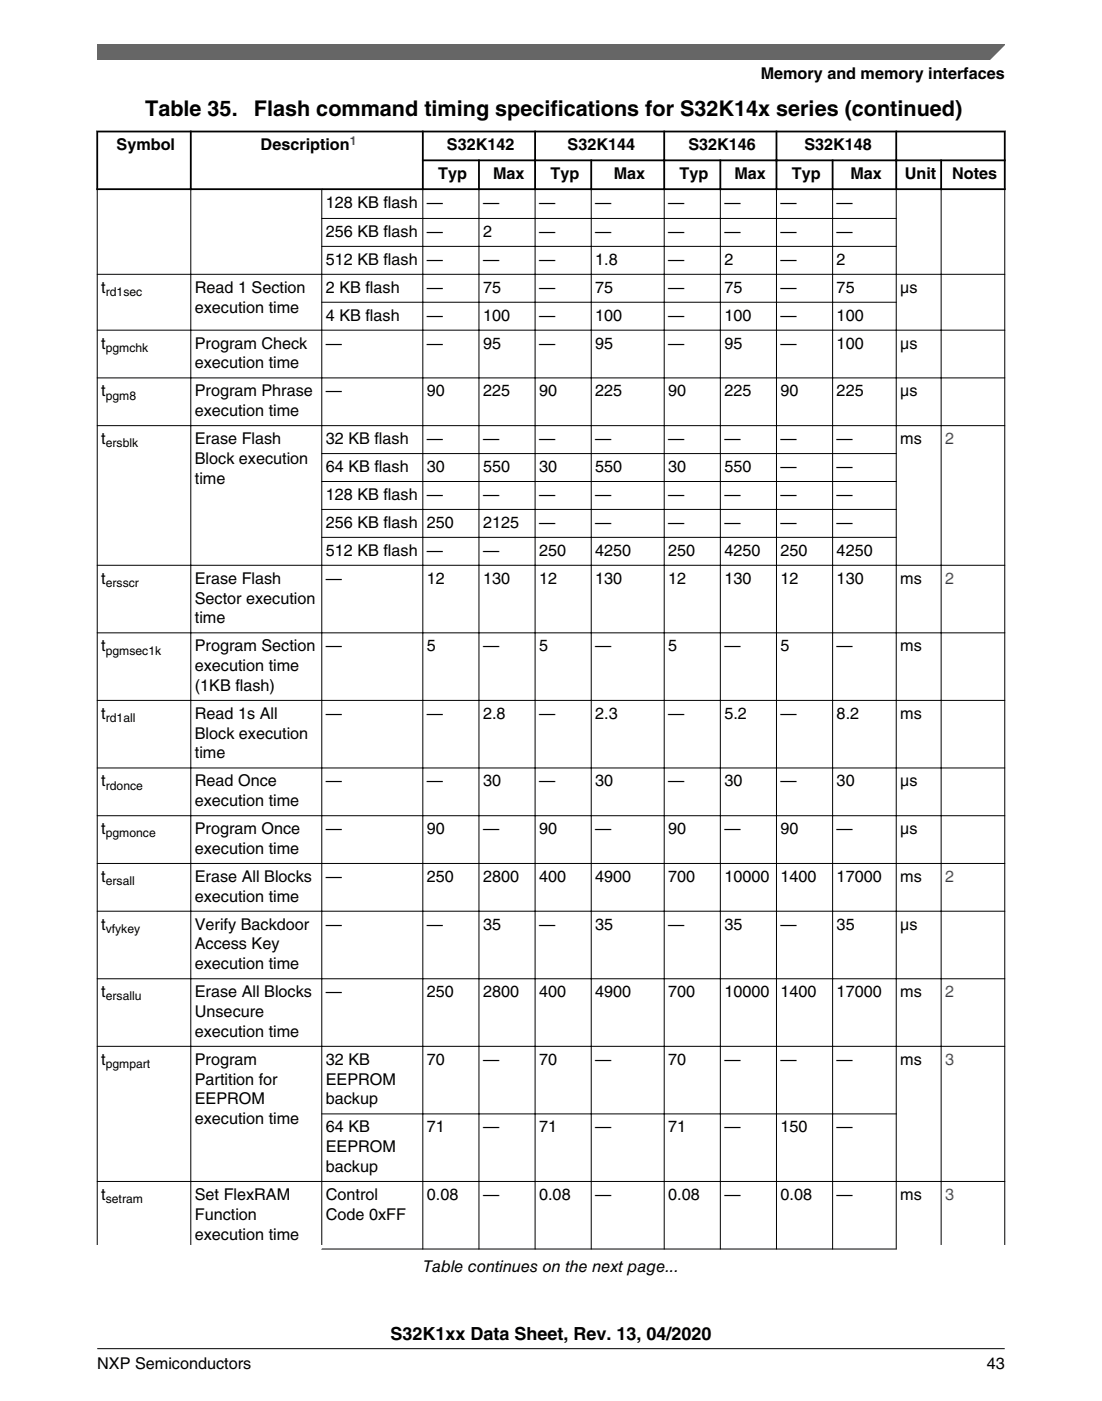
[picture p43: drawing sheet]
<svg xmlns="http://www.w3.org/2000/svg" width="216mm" height="274mm" viewBox="0 0 216 274" stroke-linecap="round" stroke-linejoin="round" font-family="sans-serif">
<defs><g id="words">
<g font-size="4.2">
<text x="28.4" y="22.7">Table 35.</text>
<text x="49.7" y="22.7">Flash command timing specifications for S32K14x series (continued)</text>
</g>
<text font-size="3.5" x="76.5" y="262.3">S32K1xx Data Sheet, Rev. 13, 04/2020</text>
<g font-size="3.2">
<text x="149" y="15.5">Memory and memory interfaces</text>
<text x="22.8" y="29.4">Symbol</text>
<text x="51.1" y="29.4">Description</text>
<text x="87.6" y="29.4">S32K142</text>
<text x="111.2" y="29.4">S32K144</text>
<text x="134.9" y="29.4">S32K146</text>
<text x="157.6" y="29.4">S32K148</text>
<text x="85.9" y="35.1">Typ</text>
<text x="96.6" y="35.1">Max</text>
<text x="107.9" y="35.1">Typ</text>
<text x="120.2" y="35.1">Max</text>
<text x="133.2" y="35.1">Typ</text>
<text x="143.9" y="35.1">Max</text>
<text x="155.2" y="35.1">Typ</text>
<text x="166.6" y="35.1">Max</text>
<text x="177.3" y="35.1">Unit</text>
<text x="186.6" y="35.1">Notes</text>
<text x="63.8" y="40.7">128 KB flash</text>
<text x="83.6" y="40.7">—</text>
<text x="94.6" y="40.7">—</text>
<text x="105.6" y="40.7">—</text>
<text x="116.6" y="40.7">—</text>
<text x="130.9" y="40.7">—</text>
<text x="141.9" y="40.7">—</text>
<text x="152.9" y="40.7">—</text>
<text x="163.9" y="40.7">—</text>
<text x="63.8" y="46.4">256 KB flash</text>
<text x="83.6" y="46.4">—</text>
<text x="94.6" y="46.4">2</text>
<text x="105.6" y="46.4">—</text>
<text x="116.6" y="46.4">—</text>
<text x="130.9" y="46.4">—</text>
<text x="141.9" y="46.4">—</text>
<text x="152.9" y="46.4">—</text>
<text x="163.9" y="46.4">—</text>
<text x="63.8" y="51.8">512 KB flash</text>
<text x="83.6" y="51.8">—</text>
<text x="94.6" y="51.8">—</text>
<text x="105.6" y="51.8">—</text>
<text x="116.6" y="51.8">1.8</text>
<text x="130.9" y="51.8">—</text>
<text x="141.9" y="51.8">2</text>
<text x="152.9" y="51.8">—</text>
<text x="163.9" y="51.8">2</text>
<text x="19.8" y="57.3">t</text>
<text x="38.2" y="57.3">Read 1 Section</text>
<text x="63.8" y="57.3">2 KB flash</text>
<text x="83.6" y="57.3">—</text>
<text x="94.6" y="57.3">75</text>
<text x="105.6" y="57.3">—</text>
<text x="116.6" y="57.3">75</text>
<text x="130.9" y="57.3">—</text>
<text x="141.9" y="57.3">75</text>
<text x="152.9" y="57.3">—</text>
<text x="163.9" y="57.3">75</text>
<text x="176.4" y="57.3">µs</text>
<text x="38.2" y="61.2">execution time</text>
<text x="63.8" y="62.8">4 KB flash</text>
<text x="83.6" y="62.8">—</text>
<text x="94.6" y="62.8">100</text>
<text x="105.6" y="62.8">—</text>
<text x="116.6" y="62.8">100</text>
<text x="130.9" y="62.8">—</text>
<text x="141.9" y="62.8">100</text>
<text x="152.9" y="62.8">—</text>
<text x="163.9" y="62.8">100</text>
<text x="19.8" y="68.3">t</text>
<text x="38.2" y="68.3">Program Check</text>
<text x="63.8" y="68.3">—</text>
<text x="83.6" y="68.3">—</text>
<text x="94.6" y="68.3">95</text>
<text x="105.6" y="68.3">—</text>
<text x="116.6" y="68.3">95</text>
<text x="130.9" y="68.3">—</text>
<text x="141.9" y="68.3">95</text>
<text x="152.9" y="68.3">—</text>
<text x="163.9" y="68.3">100</text>
<text x="176.4" y="68.3">µs</text>
<text x="19.8" y="77.6">t</text>
<text x="38.2" y="72.1">execution time</text>
<text x="38.2" y="77.6">Program Phrase</text>
<text x="63.8" y="77.6">—</text>
<text x="83.6" y="77.6">90</text>
<text x="94.6" y="77.6">225</text>
<text x="105.6" y="77.6">90</text>
<text x="116.6" y="77.6">225</text>
<text x="130.9" y="77.6">90</text>
<text x="141.9" y="77.6">225</text>
<text x="152.9" y="77.6">90</text>
<text x="163.9" y="77.6">225</text>
<text x="176.4" y="77.6">µs</text>
<text x="38.2" y="81.5">execution time</text>
<text x="19.8" y="87">t</text>
<text x="38.2" y="87">Erase Flash</text>
<text x="63.8" y="87">32 KB flash</text>
<text x="83.6" y="87">—</text>
<text x="94.6" y="87">—</text>
<text x="105.6" y="87">—</text>
<text x="116.6" y="87">—</text>
<text x="130.9" y="87">—</text>
<text x="141.9" y="87">—</text>
<text x="152.9" y="87">—</text>
<text x="163.9" y="87">—</text>
<text x="176.4" y="87">ms</text>
<text x="38.2" y="90.8">Block execution</text>
<text x="38.2" y="94.7">time</text>
<text x="63.8" y="92.4">64 KB flash</text>
<text x="83.6" y="92.4">30</text>
<text x="94.6" y="92.4">550</text>
<text x="105.6" y="92.4">30</text>
<text x="116.6" y="92.4">550</text>
<text x="130.9" y="92.4">30</text>
<text x="141.9" y="92.4">550</text>
<text x="152.9" y="92.4">—</text>
<text x="163.9" y="92.4">—</text>
<text x="63.8" y="97.9">128 KB flash</text>
<text x="83.6" y="97.9">—</text>
<text x="94.6" y="97.9">—</text>
<text x="105.6" y="97.9">—</text>
<text x="116.6" y="97.9">—</text>
<text x="130.9" y="97.9">—</text>
<text x="141.9" y="97.9">—</text>
<text x="152.9" y="97.9">—</text>
<text x="163.9" y="97.9">—</text>
<text x="63.8" y="103.4">256 KB flash</text>
<text x="83.6" y="103.4">250</text>
<text x="94.6" y="103.4">2125</text>
<text x="105.6" y="103.4">—</text>
<text x="116.6" y="103.4">—</text>
<text x="130.9" y="103.4">—</text>
<text x="141.9" y="103.4">—</text>
<text x="152.9" y="103.4">—</text>
<text x="163.9" y="103.4">—</text>
<text x="63.8" y="108.8">512 KB flash</text>
<text x="83.6" y="108.8">—</text>
<text x="94.6" y="108.8">—</text>
<text x="105.6" y="108.8">250</text>
<text x="116.6" y="108.8">4250</text>
<text x="130.9" y="108.8">250</text>
<text x="141.9" y="108.8">4250</text>
<text x="152.9" y="108.8">250</text>
<text x="163.9" y="108.8">4250</text>
<text x="19.8" y="114.3">t</text>
<text x="38.2" y="114.3">Erase Flash</text>
<text x="38.2" y="118.2">Sector execution</text>
<text x="63.8" y="114.3">—</text>
<text x="83.6" y="114.3">12</text>
<text x="94.6" y="114.3">130</text>
<text x="105.6" y="114.3">12</text>
<text x="116.6" y="114.3">130</text>
<text x="130.9" y="114.3">12</text>
<text x="141.9" y="114.3">130</text>
<text x="152.9" y="114.3">12</text>
<text x="163.9" y="114.3">130</text>
<text x="176.4" y="114.3">ms</text>
<text x="38.2" y="122.1">time</text>
<text x="19.8" y="127.5">t</text>
<text x="38.2" y="127.5">Program Section</text>
<text x="38.2" y="131.4">execution time</text>
<text x="63.8" y="127.5">—</text>
<text x="83.6" y="127.5">5</text>
<text x="94.6" y="127.5">—</text>
<text x="105.6" y="127.5">5</text>
<text x="116.6" y="127.5">—</text>
<text x="130.9" y="127.5">5</text>
<text x="141.9" y="127.5">—</text>
<text x="152.9" y="127.5">5</text>
<text x="163.9" y="127.5">—</text>
<text x="176.4" y="127.5">ms</text>
<text x="38.2" y="135.3">(1KB flash)</text>
<text x="19.8" y="140.7">t</text>
<text x="38.2" y="140.7">Read 1s All</text>
<text x="63.8" y="140.7">—</text>
<text x="83.6" y="140.7">—</text>
<text x="94.6" y="140.7">2.8</text>
<text x="105.6" y="140.7">—</text>
<text x="116.6" y="140.7">2.3</text>
<text x="130.9" y="140.7">—</text>
<text x="141.9" y="140.7">5.2</text>
<text x="152.9" y="140.7">—</text>
<text x="163.9" y="140.7">8.2</text>
<text x="176.4" y="140.7">ms</text>
<text x="38.2" y="144.6">Block execution</text>
<text x="38.2" y="148.5">time</text>
<text x="19.8" y="154">t</text>
<text x="38.2" y="154">Read Once</text>
<text x="63.8" y="154">—</text>
<text x="83.6" y="154">—</text>
<text x="94.6" y="154">30</text>
<text x="105.6" y="154">—</text>
<text x="116.6" y="154">30</text>
<text x="130.9" y="154">—</text>
<text x="141.9" y="154">30</text>
<text x="152.9" y="154">—</text>
<text x="163.9" y="154">30</text>
<text x="176.4" y="154">µs</text>
<text x="38.2" y="157.9">execution time</text>
<text x="19.8" y="163.3">t</text>
<text x="38.2" y="163.3">Program Once</text>
<text x="38.2" y="167.2">execution time</text>
<text x="63.8" y="163.3">—</text>
<text x="83.6" y="163.3">90</text>
<text x="94.6" y="163.3">—</text>
<text x="105.6" y="163.3">90</text>
<text x="116.6" y="163.3">—</text>
<text x="130.9" y="163.3">90</text>
<text x="141.9" y="163.3">—</text>
<text x="152.9" y="163.3">90</text>
<text x="163.9" y="163.3">—</text>
<text x="176.4" y="163.3">µs</text>
<text x="19.8" y="172.7">t</text>
<text x="38.2" y="172.7">Erase All Blocks</text>
<text x="63.8" y="172.7">—</text>
<text x="83.6" y="172.7">250</text>
<text x="94.6" y="172.7">2800</text>
<text x="105.6" y="172.7">400</text>
<text x="116.6" y="172.7">4900</text>
<text x="130.9" y="172.7">700</text>
<text x="141.9" y="172.7">10000</text>
<text x="152.9" y="172.7">1400</text>
<text x="163.9" y="172.7">17000</text>
<text x="176.4" y="172.7">ms</text>
<text x="38.2" y="176.6">execution time</text>
<text x="19.8" y="182">t</text>
<text x="38.2" y="182">Verify Backdoor</text>
<text x="38.2" y="185.9">Access Key</text>
<text x="63.8" y="182">—</text>
<text x="83.6" y="182">—</text>
<text x="94.6" y="182">35</text>
<text x="105.6" y="182">—</text>
<text x="116.6" y="182">35</text>
<text x="130.9" y="182">—</text>
<text x="141.9" y="182">35</text>
<text x="152.9" y="182">—</text>
<text x="163.9" y="182">35</text>
<text x="176.4" y="182">µs</text>
<text x="38.2" y="189.8">execution time</text>
<text x="19.8" y="195.3">t</text>
<text x="38.2" y="195.3">Erase All Blocks</text>
<text x="63.8" y="195.3">—</text>
<text x="83.6" y="195.3">250</text>
<text x="94.6" y="195.3">2800</text>
<text x="105.6" y="195.3">400</text>
<text x="116.6" y="195.3">4900</text>
<text x="130.9" y="195.3">700</text>
<text x="141.9" y="195.3">10000</text>
<text x="152.9" y="195.3">1400</text>
<text x="163.9" y="195.3">17000</text>
<text x="176.4" y="195.3">ms</text>
<text x="38.2" y="199.1">Unsecure</text>
<text x="38.2" y="203">execution time</text>
<text x="19.8" y="208.5">t</text>
<text x="38.2" y="208.5">Program</text>
<text x="63.8" y="208.5">32 KB</text>
<text x="83.6" y="208.5">70</text>
<text x="94.6" y="208.5">—</text>
<text x="105.6" y="208.5">70</text>
<text x="116.6" y="208.5">—</text>
<text x="130.9" y="208.5">70</text>
<text x="141.9" y="208.5">—</text>
<text x="152.9" y="208.5">—</text>
<text x="163.9" y="208.5">—</text>
<text x="176.4" y="208.5">ms</text>
<text x="38.2" y="212.4">Partition for</text>
<text x="63.8" y="212.4">EEPROM</text>
<text x="38.2" y="216.2">EEPROM</text>
<text x="38.2" y="220.1">execution time</text>
<text x="63.8" y="216.2">backup</text>
<text x="63.8" y="221.7">64 KB</text>
<text x="83.6" y="221.7">71</text>
<text x="94.6" y="221.7">—</text>
<text x="105.6" y="221.7">71</text>
<text x="116.6" y="221.7">—</text>
<text x="130.9" y="221.7">71</text>
<text x="141.9" y="221.7">—</text>
<text x="152.9" y="221.7">150</text>
<text x="163.9" y="221.7">—</text>
<text x="63.8" y="225.6">EEPROM</text>
<text x="63.8" y="229.5">backup</text>
<text x="19.8" y="234.9">t</text>
<text x="38.2" y="234.9">Set FlexRAM</text>
<text x="38.2" y="238.8">Function</text>
<text x="63.8" y="234.9">Control</text>
<text x="63.8" y="238.8">Code 0xFF</text>
<text x="83.6" y="234.9">0.08</text>
<text x="94.6" y="234.9">—</text>
<text x="105.6" y="234.9">0.08</text>
<text x="116.6" y="234.9">—</text>
<text x="130.9" y="234.9">0.08</text>
<text x="141.9" y="234.9">—</text>
<text x="152.9" y="234.9">0.08</text>
<text x="163.9" y="234.9">—</text>
<text x="176.4" y="234.9">ms</text>
<text x="38.2" y="242.7">execution time</text>
<text x="82.9" y="249.1">Table continues on the next page...</text>
<text x="19.1" y="268">NXP Semiconductors</text>
<text x="193.3" y="268">43</text>
</g>
<g font-size="3.2" fill="#00f">
<text x="185.2" y="87">2</text>
<text x="185.2" y="114.3">2</text>
<text x="185.2" y="172.7">2</text>
<text x="185.2" y="195.3">2</text>
<text x="185.2" y="208.5">3</text>
<text x="185.2" y="234.9">3</text>
</g>
<text font-size="2.4" fill="#00f" x="68.5" y="28.4">1</text>
<g font-size="2.4">
<text x="20.7" y="58">rd1sec</text>
<text x="20.7" y="68.9">pgmchk</text>
<text x="20.7" y="78.2">pgm8</text>
<text x="20.7" y="87.6">ersblk</text>
<text x="20.7" y="114.9">ersscr</text>
<text x="20.7" y="128.2">pgmsec1k</text>
<text x="20.7" y="141.4">rd1all</text>
<text x="20.7" y="154.6">rdonce</text>
<text x="20.7" y="164">pgmonce</text>
<text x="20.7" y="173.3">ersall</text>
<text x="20.7" y="182.7">vfykey</text>
<text x="20.7" y="195.9">ersallu</text>
<text x="20.7" y="209.1">pgmpart</text>
<text x="20.7" y="235.6">setram</text>
</g>
</g></defs>
<g fill="none" stroke="#000" stroke-width=".35">
<path d="M18.9 25.8h178.1M18.9 37h178.1M19.1 25.6v11.6M37.4 25.6v11.6M82.7 31.4h114.3M82.8 25.6v11.6M93.8 31.2v6M104.8 25.6v11.6M115.8 31.2v6M130.1 25.6v11.6M141.1 31.2v6M152.1 25.6v11.6"/>
<path d="M163.1 31.2v6M175.6 25.6v11.6M184.4 31.2v6M196.9 25.6v11.6"/>
</g>
<g fill="none" stroke="#000" stroke-width=".2">
<path d="M19.1 37.2v206.6M37.4 36.8v207M63 36.9v206.9M82.8 36.8v207.9M93.8 36.8v207.9M104.8 36.8v207.9M115.8 36.8v207.9M130.1 36.8v207.9M141.1 36.8v207.9M152.1 36.8v207.9M163.1 36.8v207.9M175.6 37.2v207.5"/>
<path d="M184.4 36.8v207M196.9 37.2v206.6M19 53.7h177.9M63 42.8h112.7M63 48.2h112.7M63 59.2h112.7M19 64.6h177.9M19 74h177.9M19 83.3h177.9M63 88.8h112.7M63 94.3h112.7M63 99.7h112.7"/>
<path d="M19 110.7h177.9M63 105.2h112.7M19 123.9h177.9M19 137.1h177.9M19 150.4h177.9M19 159.7h177.9M19 169.1h177.9M19 178.4h177.9M19 191.6h177.9M19 204.9h177.9M63 218.1h112.7M19 231.3h177.9"/>
<path d="M63 244.6h112.7"/>
</g>
<path d="M19.1 8.7h177.8l-5.7 3h-172.1z" fill="#666"/>
<path d="M19.1 11.7v-3h177.8l-3.1 3" fill="none" stroke="#666" stroke-width=".28"/>
<path d="M19.1 264.1h177.8" fill="none" stroke="#000" stroke-width=".2"/>
<use href="#words"/>
</svg>
